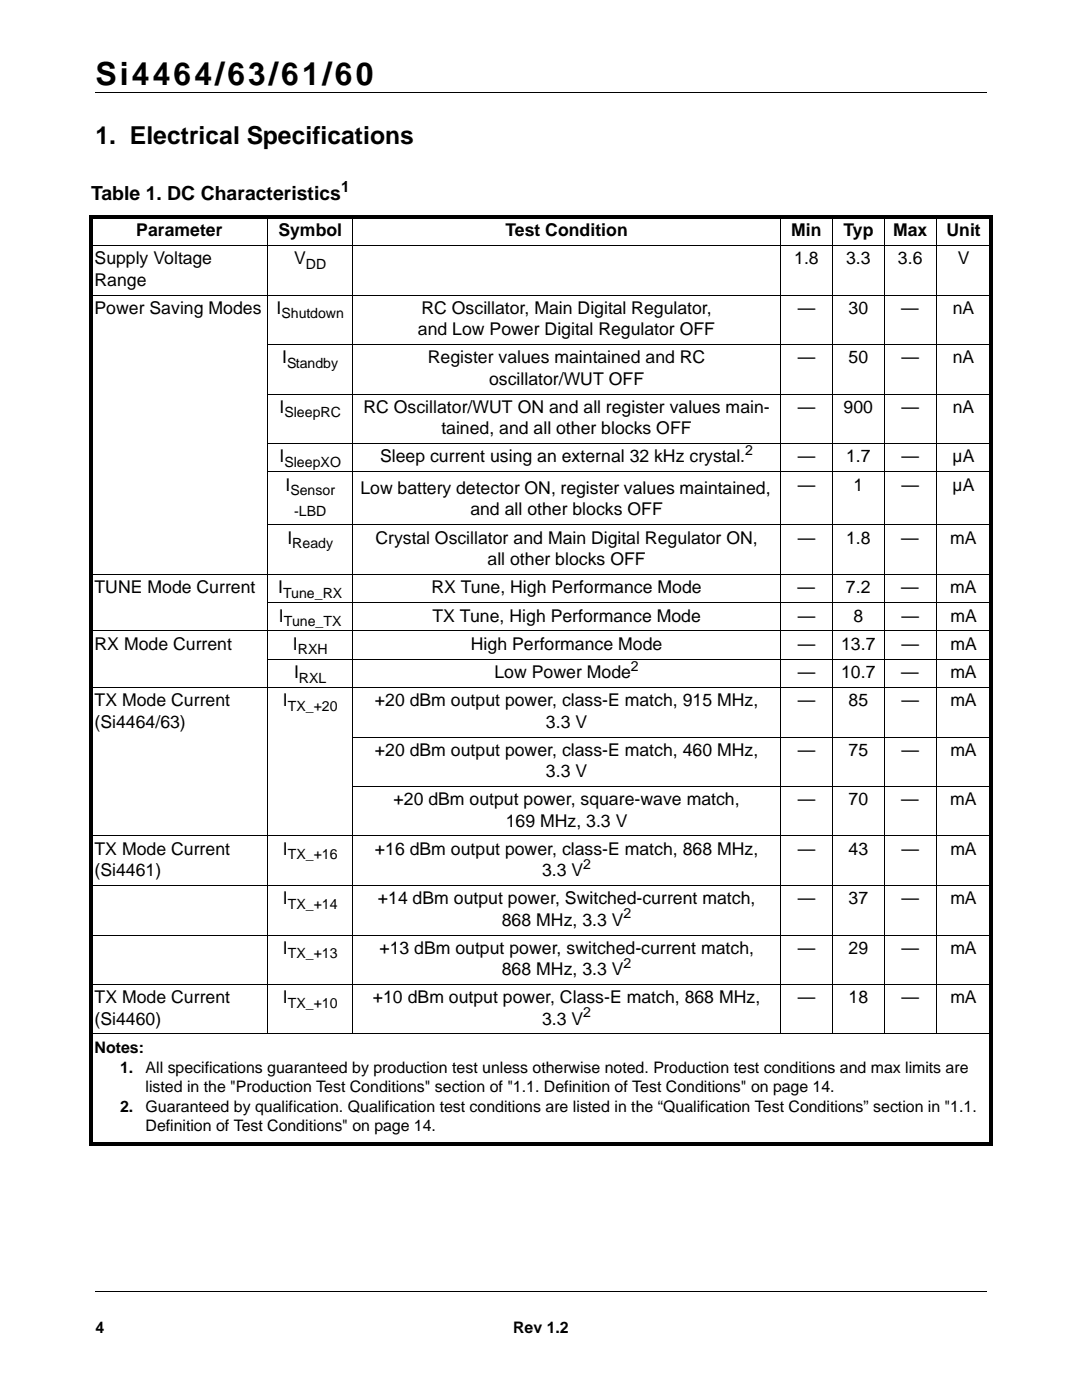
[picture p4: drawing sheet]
<svg xmlns="http://www.w3.org/2000/svg" width="216mm" height="279mm" viewBox="0 0 216 279" stroke-linecap="round" stroke-linejoin="round" font-family="sans-serif">
<defs><g id="words">
<text font-size="6.3" x="19" y="16.9">Si4464/63/61/60</text>
<text font-size="4.9" x="19" y="28.7">1. Electrical Specifications</text>
<text font-size="3.9" x="18.2" y="40">Table 1. DC Characteristics</text>
<g font-size="3.5">
<text x="27.2" y="47.1">Parameter</text>
<text x="55.5" y="47.1">Symbol</text>
<text x="100.9" y="47.1">Test Condition</text>
<text x="157.9" y="47.1">Min</text>
<text x="168.3" y="47.1">Typ</text>
<text x="178.2" y="47.1">Max</text>
<text x="188.9" y="47.1">Unit</text>
<text x="18.9" y="52.8">Supply Voltage</text>
<text x="58.7" y="52.8">V</text>
<text x="158.5" y="52.8">1.8</text>
<text x="168.8" y="52.8">3.3</text>
<text x="179.2" y="52.8">3.6</text>
<text x="191.1" y="52.8">V</text>
<text x="18.9" y="57">Range</text>
<text x="18.9" y="62.7">Power Saving Modes</text>
<text x="55.2" y="62.7">I</text>
<text x="84.1" y="62.7">RC Oscillator, Main Digital Regulator,</text>
<text x="159.2" y="62.7">—</text>
<text x="169.3" y="62.7">30</text>
<text x="179.8" y="62.7">—</text>
<text x="190.1" y="62.7">nA</text>
<text x="83.4" y="66.9">and Low Power Digital Regulator OFF</text>
<text x="56.3" y="72.5">I</text>
<text x="85.4" y="72.5">Register values maintained and RC</text>
<text x="97.6" y="76.8">oscillator/WUT OFF</text>
<text x="159.2" y="72.5">—</text>
<text x="169.3" y="72.5">50</text>
<text x="179.9" y="72.5">—</text>
<text x="190.1" y="72.5">nA</text>
<text x="55.8" y="82.4">I</text>
<text x="72.5" y="82.4">RC Oscillator/WUT ON and all register values main-</text>
<text x="159.2" y="82.4">—</text>
<text x="168.3" y="82.4">900</text>
<text x="179.9" y="82.4">—</text>
<text x="190.1" y="82.4">nA</text>
<text x="88.1" y="86.6">tained, and all other blocks OFF</text>
<text x="55.8" y="92.3">I</text>
<text x="75.9" y="92.3">Sleep current using an external 32 kHz crystal.</text>
<text x="159.2" y="92.3">—</text>
<text x="168.8" y="92.3">1.7</text>
<text x="179.9" y="92.3">—</text>
<text x="190.1" y="92.3">µA</text>
<text x="57" y="97.9">I</text>
<text x="71.9" y="98.6">Low battery detector ON, register values maintained,</text>
<text x="159.2" y="97.9">—</text>
<text x="170.3" y="97.9">1</text>
<text x="179.9" y="97.9">—</text>
<text x="190.1" y="97.9">µA</text>
<text x="93.9" y="102.9">and all other blocks OFF</text>
<text x="57.3" y="108.5">I</text>
<text x="74.9" y="108.5">Crystal Oscillator and Main Digital Regulator ON,</text>
<text x="97.3" y="112.8">all other blocks OFF</text>
<text x="159.2" y="108.5">—</text>
<text x="168.8" y="108.5">1.8</text>
<text x="179.8" y="108.5">—</text>
<text x="189.6" y="108.5">mA</text>
<text x="18.9" y="118.4">TUNE Mode Current</text>
<text x="55.5" y="118.4">I</text>
<text x="86.1" y="118.4">RX Tune, High Performance Mode</text>
<text x="159.1" y="118.4">—</text>
<text x="168.8" y="118.4">7.2</text>
<text x="179.8" y="118.4">—</text>
<text x="189.6" y="118.4">mA</text>
<text x="55.7" y="124">I</text>
<text x="86.3" y="124">TX Tune, High Performance Mode</text>
<text x="159.2" y="124">—</text>
<text x="170.3" y="124">8</text>
<text x="179.9" y="124">—</text>
<text x="189.6" y="124">mA</text>
<text x="18.9" y="129.7">RX Mode Current</text>
<text x="58.4" y="129.7">I</text>
<text x="94" y="129.7">High Performance Mode</text>
<text x="159.2" y="129.7">—</text>
<text x="167.8" y="129.7">13.7</text>
<text x="179.9" y="129.7">—</text>
<text x="189.6" y="129.7">mA</text>
<text x="58.7" y="135.3">I</text>
<text x="98.7" y="135.3">Low Power Mode</text>
<text x="159.2" y="135.3">—</text>
<text x="167.8" y="135.3">10.7</text>
<text x="179.8" y="135.3">—</text>
<text x="189.6" y="135.3">mA</text>
<text x="18.9" y="141">TX Mode Current</text>
<text x="56.5" y="141">I</text>
<text x="74.8" y="141">+20 dBm output power, class-E match, 915 MHz,</text>
<text x="159.2" y="141">—</text>
<text x="169.3" y="141">85</text>
<text x="179.9" y="141">—</text>
<text x="189.6" y="141">mA</text>
<text x="18.9" y="145.2">(Si4464/63)</text>
<text x="108.9" y="145.2">3.3 V</text>
<text x="74.8" y="150.9">+20 dBm output power, class-E match, 460 MHz,</text>
<text x="108.9" y="155.1">3.3 V</text>
<text x="159.2" y="150.9">—</text>
<text x="169.3" y="150.9">75</text>
<text x="179.9" y="150.9">—</text>
<text x="189.6" y="150.9">mA</text>
<text x="78.5" y="160.7">+20 dBm output power, square-wave match,</text>
<text x="159.2" y="160.7">—</text>
<text x="169.3" y="160.7">70</text>
<text x="179.8" y="160.7">—</text>
<text x="189.6" y="160.7">mA</text>
<text x="100.9" y="165">169 MHz, 3.3 V</text>
<text x="18.9" y="170.6">TX Mode Current</text>
<text x="56.4" y="170.6">I</text>
<text x="74.8" y="170.6">+16 dBm output power, class-E match, 868 MHz,</text>
<text x="159.2" y="170.6">—</text>
<text x="169.3" y="170.6">43</text>
<text x="179.9" y="170.6">—</text>
<text x="189.6" y="170.6">mA</text>
<text x="18.9" y="174.8">(Si4461)</text>
<text x="108.2" y="174.8">3.3 V</text>
<text x="56.5" y="180.5">I</text>
<text x="75.4" y="180.5">+14 dBm output power, Switched-current match,</text>
<text x="100.1" y="184.7">868 MHz, 3.3 V</text>
<text x="159.2" y="180.5">—</text>
<text x="169.3" y="180.5">37</text>
<text x="179.9" y="180.5">—</text>
<text x="189.6" y="180.5">mA</text>
<text x="56.5" y="190.4">I</text>
<text x="75.7" y="190.4">+13 dBm output power, switched-current match,</text>
<text x="159.2" y="190.4">—</text>
<text x="169.3" y="190.4">29</text>
<text x="179.9" y="190.4">—</text>
<text x="189.6" y="190.4">mA</text>
<text x="100.1" y="194.6">868 MHz, 3.3 V</text>
<text x="18.9" y="200.2">TX Mode Current</text>
<text x="56.5" y="200.2">I</text>
<text x="74.4" y="200.2">+10 dBm output power, Class-E match, 868 MHz,</text>
<text x="159.2" y="200.2">—</text>
<text x="169.3" y="200.2">18</text>
<text x="179.9" y="200.2">—</text>
<text x="189.6" y="200.2">mA</text>
<text x="18.9" y="204.5">(Si4460)</text>
<text x="108.2" y="204.5">3.3 V</text>
</g>
<g font-size="3.2">
<text x="18.9" y="210.2">Notes:</text>
<text x="24" y="214.1">1.</text>
<text x="29" y="214.1">All specifications guaranteed by production test unless otherwise noted. Production test conditions and max limits are</text>
<text x="24" y="221.9">2.</text>
<text x="29" y="221.9">Guaranteed by qualification. Qualification test conditions are listed in the “Qualification Test Conditions” section in &quot;1.1.</text>
<text x="29" y="218">listed in the &quot;Production Test Conditions&quot; section of &quot;1.1. Definition of Test Conditions&quot; on page 14.</text>
<text x="29" y="225.8">Definition of Test Conditions&quot; on page 14.</text>
<text x="19" y="266">4</text>
<text x="102.4" y="266">Rev 1.2</text>
</g>
<text font-size="3.1" x="68.1" y="38.4">1</text>
<g font-size="2.8">
<text x="61" y="53.7">DD</text>
<text x="56.2" y="63.5">Shutdown</text>
<text x="57.3" y="73.4">Standby</text>
<text x="56.7" y="83.3">SleepRC</text>
<text x="56.7" y="93.2">SleepXO</text>
<text x="148.7" y="90.9">2</text>
<text x="57.9" y="98.8">Sensor</text>
<text x="58.7" y="103">-LBD</text>
<text x="58.3" y="109.4">Ready</text>
<text x="56.5" y="119.3">Tune_RX</text>
<text x="56.6" y="124.9">Tune_TX</text>
<text x="59.4" y="130.6">RXH</text>
<text x="59.6" y="136.2">RXL</text>
<text x="125.9" y="133.9">2</text>
<text x="57.4" y="141.9">TX_+20</text>
<text x="57.4" y="171.5">TX_+16</text>
<text x="116.4" y="173.4">2</text>
<text x="57.4" y="181.4">TX_+14</text>
<text x="124.4" y="183.3">2</text>
<text x="57.4" y="191.2">TX_+13</text>
<text x="124.4" y="193.2">2</text>
<text x="57.4" y="201.1">TX_+10</text>
<text x="116.4" y="203.1">2</text>
</g>
</g></defs>
<path d="M19 18.4h177.8M19.1 257.8h177.8" fill="none" stroke="#000" stroke-width=".2"/>
<path d="M166.6 259.6h30.7v14.7h-30.7z" fill="#fff"/>
<path d="M17.8 43h180.3v.7h-180.3zM17.8 227.9h180.3v.7h-180.3zM17.8 43.7h.7v184.2h-.7zM197.4 43.7h.7v184.2h-.7z" fill="#000"/>
<g fill="none" stroke="#000" stroke-width=".2">
<path d="M17.8 49h180.3M17.8 58.9h180.3M53.4 43v163.4M70.4 43v163.4M155.7 43v163.4M166.1 43v163.4M176.4 43v163.4M186.8 43v163.4M53.4 68.8h144.7M53.4 78.6h144.7M53.4 88.5h144.7M53.4 94.2h144.7"/>
<path d="M17.8 114.6h180.3M53.4 104.8h144.7M17.8 125.9h180.3M17.8 137.2h180.3M53.4 120.3h144.7M53.4 131.6h144.7M70.3 147.1h127.8M70.3 157h127.8M17.8 166.8h180.3M17.8 176.7h180.3M17.8 186.6h180.3M17.8 196.5h180.3"/>
<path d="M17.8 206.4h180.3"/>
</g>
<use href="#words"/>
</svg>
